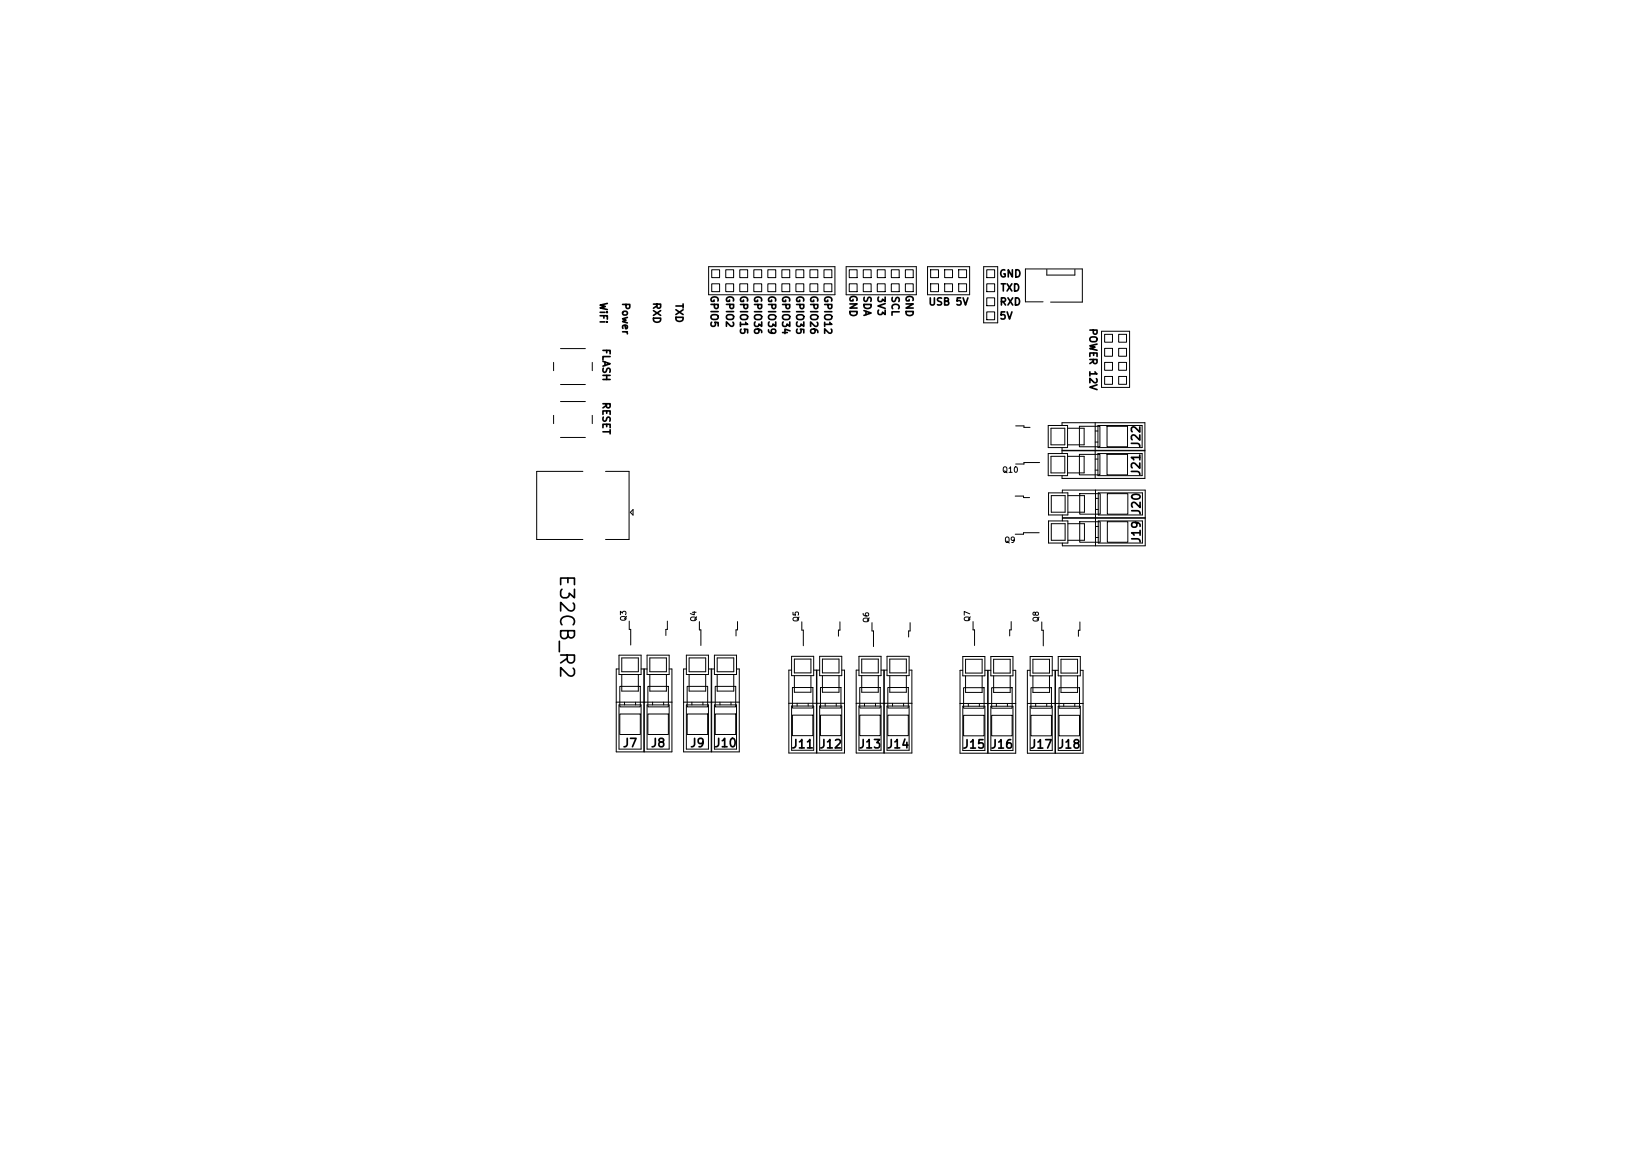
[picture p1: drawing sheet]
<svg xmlns="http://www.w3.org/2000/svg" width="297mm" height="210mm" viewBox="0 0 297 210" stroke-linecap="round" stroke-linejoin="round" font-family="sans-serif">
<defs><g id="words">
<text font-size="3.5" x="101.4" y="104.6" transform="rotate(90 101.4 104.6)">E32CB_R2</text>
<g font-size="2.1">
<text x="206.4" y="80.8" transform="rotate(-90 206.4 80.8)">J22</text>
<text x="206.4" y="85.8" transform="rotate(-90 206.4 85.8)">J21</text>
<text x="206.4" y="93" transform="rotate(-90 206.4 93)">J20</text>
<text x="206.4" y="98" transform="rotate(-90 206.4 98)">J19</text>
<text x="112.9" y="135.2">J7</text>
<text x="117.9" y="135.2">J8</text>
<text x="125.1" y="135.2">J9</text>
<text x="129.5" y="135.2">J10</text>
<text x="143.5" y="135.4">J11</text>
<text x="148.6" y="135.4">J12</text>
<text x="155.7" y="135.4">J13</text>
<text x="160.8" y="135.4">J14</text>
<text x="174.5" y="135.4">J15</text>
<text x="179.6" y="135.4">J16</text>
<text x="186.7" y="135.4">J17</text>
<text x="191.8" y="135.4">J18</text>
</g>
<g font-size="1.8">
<text x="128.6" y="53.6" transform="rotate(90 128.6 53.6)">GPIO5</text>
<text x="131.4" y="53.6" transform="rotate(90 131.4 53.6)">GPIO2</text>
<text x="134" y="53.7" transform="rotate(90 134 53.7)">GPIO15</text>
<text x="136.5" y="53.7" transform="rotate(90 136.5 53.7)">GPIO36</text>
<text x="139.1" y="53.7" transform="rotate(90 139.1 53.7)">GPIO39</text>
<text x="141.6" y="53.7" transform="rotate(90 141.6 53.7)">GPIO34</text>
<text x="144.1" y="53.7" transform="rotate(90 144.1 53.7)">GPIO35</text>
<text x="146.7" y="53.7" transform="rotate(90 146.7 53.7)">GPIO26</text>
<text x="149.2" y="53.7" transform="rotate(90 149.2 53.7)">GPIO12</text>
<text x="153.8" y="53.4" transform="rotate(90 153.8 53.4)">GND</text>
<text x="156.3" y="53.5" transform="rotate(90 156.3 53.5)">SDA</text>
<text x="158.9" y="53.8" transform="rotate(90 158.9 53.8)">3V3</text>
<text x="161.4" y="53.6" transform="rotate(90 161.4 53.6)">SCL</text>
<text x="163.9" y="53.4" transform="rotate(90 163.9 53.4)">GND</text>
<text x="180.9" y="50.2">GND</text>
<text x="181.1" y="52.7">TXD</text>
<text x="108.6" y="54.7" transform="rotate(90 108.6 54.7)">WiFi</text>
<text x="112.6" y="54.9" transform="rotate(90 112.6 54.9)">Power</text>
<text x="118.2" y="54.7" transform="rotate(90 118.2 54.7)">RXD</text>
<text x="122.3" y="54.8" transform="rotate(90 122.3 54.8)">TXD</text>
<text x="168.4" y="55.3">USB 5V</text>
<text x="181" y="55.3">RXD</text>
<text x="181" y="57.8">5V</text>
<text x="197.2" y="59.7" transform="rotate(90 197.2 59.7)">POWER 12V</text>
<text x="109.1" y="63" transform="rotate(90 109.1 63)">FLASH</text>
<text x="109.1" y="72.7" transform="rotate(90 109.1 72.7)">RESET</text>
</g>
<g font-size="1.4">
<text x="181.6" y="85.5">Q10</text>
<text x="181.9" y="98.2">Q9</text>
<text x="113.3" y="112.3" transform="rotate(-90 113.3 112.3)">Q3</text>
<text x="126" y="112.4" transform="rotate(-90 126 112.4)">Q4</text>
<text x="144.6" y="112.5" transform="rotate(-90 144.6 112.5)">Q5</text>
<text x="157.3" y="112.6" transform="rotate(-90 157.3 112.6)">Q6</text>
<text x="175.6" y="112.4" transform="rotate(-90 175.6 112.4)">Q7</text>
<text x="188" y="112.5" transform="rotate(-90 188 112.5)">Q8</text>
</g>
</g></defs>
<g fill="none" stroke="#000" stroke-width=".18">
<path d="M128.3 48.3h22.8v5h-22.8zM128.8 51.4h1.5v1.4h-1.5zM128.8 48.8h1.5v1.4h-1.5zM131.4 51.4h1.4v1.4h-1.4zM131.4 48.8h1.4v1.4h-1.4zM133.9 51.4h1.4v1.4h-1.4zM133.9 48.8h1.4v1.4h-1.4zM136.4 51.4h1.5v1.4h-1.5zM136.4 48.8h1.5v1.4h-1.5zM139 51.4h1.4v1.4h-1.4zM139 48.8h1.4v1.4h-1.4zM141.5 51.4h1.5v1.4h-1.5z"/>
<path d="M141.5 48.8h1.5v1.4h-1.5zM144.1 51.4h1.4v1.4h-1.4zM144.1 48.8h1.4v1.4h-1.4zM146.6 51.4h1.4v1.4h-1.4zM146.6 48.8h1.4v1.4h-1.4zM149.1 51.4h1.5v1.4h-1.5zM149.1 48.8h1.5v1.4h-1.5zM153.2 48.3h12.7v5h-12.7zM153.7 51.4h1.4v1.4h-1.4zM153.7 48.8h1.4v1.4h-1.4zM156.3 51.4h1.4v1.4h-1.4zM156.3 48.8h1.4v1.4h-1.4z"/>
<path d="M158.8 51.4h1.4v1.4h-1.4zM158.8 48.8h1.4v1.4h-1.4zM161.3 51.4h1.5v1.4h-1.5zM161.3 48.8h1.5v1.4h-1.5zM163.9 51.4h1.4v1.4h-1.4zM163.9 48.8h1.4v1.4h-1.4zM167.9 48.3h7.6v5h-7.6zM168.5 48.8h1.4v1.4h-1.4zM168.5 51.4h1.4v1.4h-1.4zM171 48.8h1.4v1.4h-1.4zM171 51.4h1.4v1.4h-1.4zM173.5 48.8h1.5v1.4h-1.5z"/>
<path d="M173.5 51.4h1.5v1.4h-1.5zM178.1 48.3h2.5v10.1h-2.5zM178.6 56.4h1.4v1.5h-1.4zM178.6 53.9h1.4v1.4h-1.4zM178.6 51.4h1.4v1.4h-1.4zM178.6 48.8h1.4v1.4h-1.4zM188.8 54.6h-3.2v-5.9h10.3v6h-5.7M189.5 48.8v1h5.1v-1M199.4 59.9h5.1v10.2h-5.1zM100.2 65.6v1.5M100.2 75.2v1.5M101.5 63.1h4.5"/>
<path d="M101.5 69.6h4.5M101.5 72.7h4.5M101.5 79.2h4.5M107.2 65.6v1.5M107.2 75.2v1.5M183.9 77.1h1.4v.2h1.1M189.7 77h3.5v4h-3.5zM190.2 77.5h2.5v3h-2.5zM192.2 77v-.5h15v5h-15v-.5M193.2 77.5h3v3h-3M195.4 77.1h3.7v3.7h-3.7zM198.2 76.5v5"/>
<path d="M198.2 78h.5M198.2 80h.5M198.7 77h8v4h-8zM199.9 68.1h1.5v1.4h-1.5zM199.9 65.6h1.5v1.4h-1.5zM199.9 63h1.5v1.5h-1.5zM199.9 60.5h1.5v1.4h-1.5zM200.4 77.1h3.7v3.7h-3.7zM202.5 68.1h1.4v1.4h-1.4zM202.5 65.6h1.4v1.4h-1.4zM202.5 63h1.4v1.5h-1.4zM202.5 60.5h1.4v1.4h-1.4z"/>
<path d="M105.5 85.3h-8.4v12.3h8.4M109.6 85.3h4.3v12.3h-4.3M114.6 92.2v1l-.5-.5zM183.8 89.8h1.5v.2h1.1M188.1 96.4h-2.8v.3h-1.5M188.2 83.7h-2.9v.3h-1.4M189.7 82.1h3.5v4h-3.5zM189.8 89.2h3.5v4h-3.5zM189.8 94.3h3.5v4h-3.5zM190.2 82.6h2.5v3h-2.5zM190.3 89.7h2.5v3h-2.5zM190.3 94.8h2.5v3h-2.5z"/>
<path d="M192.2 82.1v-.5h15v5h-15v-.5M192.3 89.2v-.5h15v5h-15v-.5M192.3 94.3v-.5h15v5h-15v-.5M193.2 82.6h3v3h-3M193.3 89.7h3v3h-3M193.3 94.8h3v3h-3M195.4 82.2h3.7v3.7h-3.7zM195.4 94.4h3.8v3.7h-3.8zM195.4 89.3h3.8v3.7h-3.8zM198.2 85.1h.5M198.2 83.1h.5M198.2 81.6v5"/>
<path d="M198.3 88.7v5M198.3 93.8v5M198.3 95.3h.5M198.3 97.3h.5M198.3 90.2h.5M198.3 92.2h.5M198.7 82.1h8v4h-8zM198.8 89.2h8v4h-8zM198.8 94.3h8v4h-8zM200.4 82.2h3.7v3.7h-3.7zM200.4 94.4h3.8v3.7h-3.8zM200.4 89.3h3.8v3.7h-3.8z"/>
<path d="M112 118.5h4v3.5h-4zM112.5 119h3v2.5h-3zM113.9 112.4v1.5h.3v2.8M117.1 118.5h4v3.5h-4zM117.6 119h3v2.5h-3zM120.8 112.4v1.5h-.3v1.1M124.2 118.5h4v3.5h-4zM124.7 119h3v2.5h-3zM126.6 112.5v1.5h.3v2.8M129.3 118.5h4v3.5h-4zM129.8 119h3v2.5h-3zM133.5 112.5v1.5h-.3v1.1"/>
<path d="M143.3 118.8h4v3.5h-4zM143.8 119.3h3v2.5h-3zM145.1 112.5v1.5h.3v2.8M148.4 118.8h4v3.5h-4zM148.9 119.3h3v2.5h-3zM152 112.5v1.5h-.2v1.1M155.5 118.8h4v3.5h-4zM156 119.3h3v2.5h-3zM157.8 112.7v1.5h.3v2.8M160.6 118.8h4v3.5h-4zM161.1 119.3h3v2.5h-3zM164.7 112.7v1.5h-.2v1.1"/>
<path d="M174.3 118.8h4v3.5h-4zM174.8 119.3h3v2.5h-3zM176.1 112.5v1.5h.3v2.8M179.4 118.8h4v3.5h-4zM179.9 119.3h3v2.5h-3zM183 112.5v1.5h-.2v1.1M186.5 118.8h4v3.5h-4zM187 119.3h3v2.5h-3zM188.6 112.5v1.5h.2v2.9M191.5 118.8h4v3.5h-4zM192 119.3h3v2.5h-3zM195.5 112.5v1.5h-.3v1.1"/>
<path d="M111.5 127h5M112 121h-.5v15h5v-15h-.5M112 127.5h4v8h-4zM112.2 129.2h3.7v3.7h-3.7zM112.2 124.2h3.7v3.7h-3.7zM112.5 122v3h3v-3M113 127v.5M115 127v.5M116.6 127h5M117.1 121h-.5v15h5v-15h-.5M117.1 127.5h4v8h-4zM117.3 124.2h3.7v3.7h-3.7z"/>
<path d="M117.3 129.2h3.7v3.7h-3.7zM117.6 122v3h3v-3M118.1 127v.5M120.1 127v.5M123.7 127h5M124.2 121h-.5v15h5v-15h-.5M124.2 127.5h4v8h-4zM124.4 129.2h3.7v3.7h-3.7zM124.4 124.2h3.7v3.7h-3.7zM124.7 122v3h3v-3M125.2 127v.5M127.2 127v.5"/>
<path d="M128.8 127h5M129.3 121h-.5v15h5v-15h-.5M129.3 127.5h4v8h-4zM129.5 124.2h3.7v3.7h-3.7zM129.5 129.2h3.7v3.7h-3.7zM129.8 122v3h3v-3M130.3 127v.5M132.3 127v.5M142.8 127.3h5M143.3 127.8h4v8h-4zM143.3 121.3h-.5v15h5v-15h-.5M143.4 129.4h3.7v3.7h-3.7z"/>
<path d="M143.4 124.4h3.7v3.7h-3.7zM143.8 122.3v3h3v-3M144.3 127.3v.5M146.3 127.3v.5M147.9 127.3h5M148.4 127.8h4v8h-4zM148.4 121.3h-.5v15h5v-15h-.5M148.5 124.4h3.7v3.7h-3.7zM148.5 129.4h3.7v3.7h-3.7zM148.9 122.3v3h3v-3M149.4 127.3v.5M151.4 127.3v.5"/>
<path d="M155 127.3h5M155.5 127.8h4v8h-4zM155.5 121.3h-.5v15h5v-15h-.5M155.6 129.4h3.7v3.7h-3.7zM155.6 124.4h3.7v3.7h-3.7zM156 122.3v3h3v-3M156.5 127.3v.5M158.5 127.3v.5M160.1 127.3h5M160.6 121.3h-.5v15h5v-15h-.5M160.6 127.8h4v8h-4zM160.7 124.4h3.7v3.7h-3.7z"/>
<path d="M160.7 129.4h3.7v3.7h-3.7zM161.1 122.3v3h3v-3M161.6 127.3v.5M163.6 127.3v.5M173.8 127.3h5M174.3 121.3h-.5v15h5v-15h-.5M174.3 127.8h4v8h-4zM174.4 124.4h3.7v3.7h-3.7zM174.4 129.4h3.7v3.7h-3.7zM174.8 122.3v3h3v-3M175.3 127.3v.5M177.3 127.3v.5"/>
<path d="M178.9 127.3h5M179.4 121.3h-.5v15h5v-15h-.5M179.4 127.8h4v8h-4zM179.5 124.4h3.7v3.7h-3.7zM179.5 129.4h3.7v3.7h-3.7zM179.9 122.3v3h3v-3M180.4 127.3v.5M182.4 127.3v.5M186 127.3h5M186.5 121.3h-.5v15h5v-15h-.5M186.5 127.8h4v8h-4zM186.6 129.4h3.7v3.7h-3.7z"/>
<path d="M186.6 124.4h3.7v3.7h-3.7zM187 122.3v3h3v-3M187.5 127.3v.5M189.5 127.3v.5M191 127.3h5M191.5 121.3h-.5v15h5v-15h-.5M191.5 127.8h4v8h-4zM191.7 124.4h3.7v3.7h-3.7zM191.7 129.4h3.7v3.7h-3.7zM192 122.3v3h3v-3M192.5 127.3v.5M194.5 127.3v.5"/>
</g>
<use href="#words"/>
</svg>
